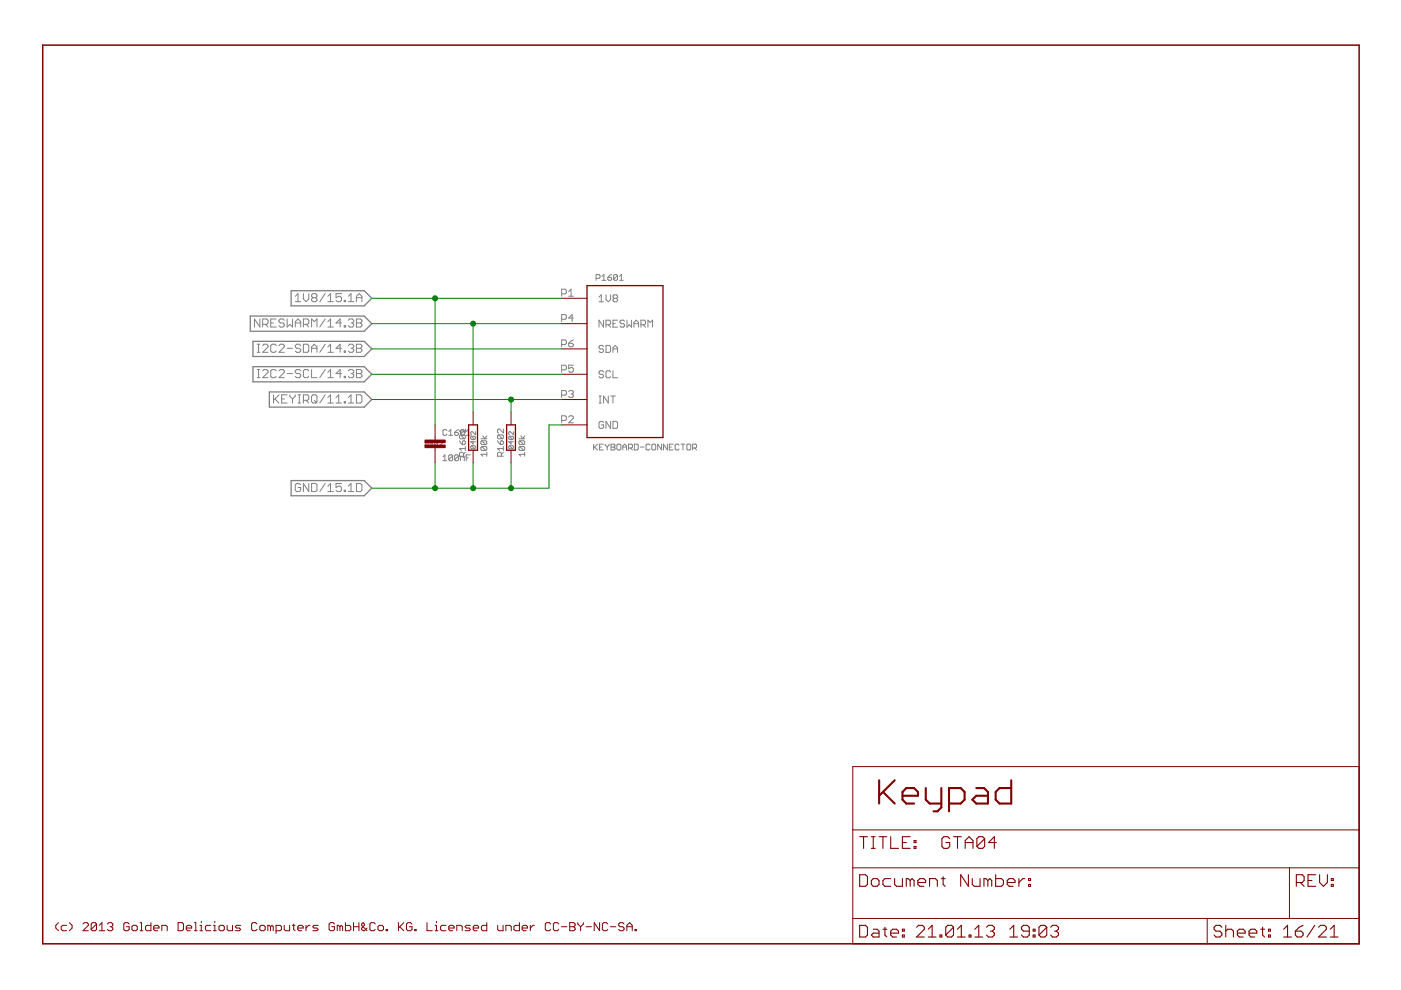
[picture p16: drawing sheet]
<svg xmlns="http://www.w3.org/2000/svg" width="297mm" height="210mm" viewBox="0 0 297 210" stroke-linecap="round" stroke-linejoin="round" font-family="sans-serif">
<g fill="#808080" stroke="#808080" stroke-width=".21">
<path d="M90.1 93.8v.6z"/>
<path d="M90.1 93.8l.2-.2z"/>
<path d="M90.3 93.6h.3z"/>
<path d="M90.6 93.6l.2 .2z"/>
<path d="M90.8 93.8v.6z"/>
<path d="M90.8 94.4l-.2 .2z"/>
<path d="M90.3 94.6h.3z"/>
<path d="M90.1 94.4l.2 .2z"/>
<path d="M90.8 93.8l-.7 .6z"/>
<path d="M91.6 93.6v1z"/>
<path d="M91.6 93.6l-.5 .5z"/>
<path d="M91.1 94.1h.7z"/>
<path d="M92.1 93.8v.6z"/>
<path d="M92.1 93.8l.2-.2z"/>
<path d="M92.3 93.6h.3z"/>
<path d="M92.6 93.6l.2 .2z"/>
<path d="M92.8 93.8v.6z"/>
<path d="M92.8 94.4l-.2 .2z"/>
<path d="M92.3 94.6h.3z"/>
<path d="M92.1 94.4l.2 .2z"/>
<path d="M92.1 94.4l.7-.6z"/>
<path d="M93.1 94.6h.7z"/>
<path d="M93.8 93.9l-.7 .7z"/>
<path d="M93.8 93.8v.1z"/>
<path d="M93.6 93.6l.2 .2z"/>
<path d="M93.3 93.6h.3z"/>
<path d="M93.1 93.8l.2-.2z"/>
<path d="M100 95.1h.6z"/>
<path d="M99.8 95l.2 .1z"/>
<path d="M99.8 94.6v.4z"/>
<path d="M99.8 94.6l.2-.1z"/>
<path d="M100 94.5h.6z"/>
<path d="M100.6 94.5l.2 .1z"/>
<path d="M100.8 94.6v.4z"/>
<path d="M100.6 95.1l.2-.1z"/>
<path d="M100 94.5l.6 .6z"/>
<path d="M99.8 93.7h1z"/>
<path d="M99.8 93.7l.5 .4z"/>
<path d="M100.3 93.5v.6z"/>
<path d="M100 93.2h.6z"/>
<path d="M99.8 93l.2 .2z"/>
<path d="M99.8 92.7v.3z"/>
<path d="M99.8 92.7l.2-.2z"/>
<path d="M100 92.5h.6z"/>
<path d="M100.6 92.5l.2 .2z"/>
<path d="M100.8 92.7v.3z"/>
<path d="M100.8 93l-.2 .2z"/>
<path d="M100 92.5l.6 .7z"/>
<path d="M100.8 91.5v.7z"/>
<path d="M100.1 91.5l.7 .7z"/>
<path d="M100 91.5h.1z"/>
<path d="M99.8 91.7l.2-.2z"/>
<path d="M99.8 91.7v.3z"/>
<path d="M99.8 92l.2 .2z"/>
<path d="M108 95.1h.7z"/>
<path d="M107.9 95l.1 .1z"/>
<path d="M107.9 94.6v.4z"/>
<path d="M108 94.5l-.1 .1z"/>
<path d="M108 94.5h.7z"/>
<path d="M108.7 94.5l.2 .1z"/>
<path d="M108.9 94.6v.4z"/>
<path d="M108.9 95l-.2 .1z"/>
<path d="M108 94.5l.7 .6z"/>
<path d="M107.9 93.7h1z"/>
<path d="M107.9 93.7l.5 .4z"/>
<path d="M108.4 93.5v.6z"/>
<path d="M108 93.2h.7z"/>
<path d="M107.9 93l.1 .2z"/>
<path d="M107.9 92.7v.3z"/>
<path d="M108 92.5l-.1 .2z"/>
<path d="M108 92.5h.7z"/>
<path d="M108.7 92.5l.2 .2z"/>
<path d="M108.9 92.7v.3z"/>
<path d="M108.9 93l-.2 .2z"/>
<path d="M108 92.5l.7 .7z"/>
<path d="M108.9 91.5v.7z"/>
<path d="M108.2 91.5l.7 .7z"/>
<path d="M108 91.5h.2z"/>
<path d="M108 91.5l-.1 .2z"/>
<path d="M107.9 91.7v.3z"/>
<path d="M107.9 92l.1 .2z"/>
<path d="M94.3 96.4l-.4 .5z"/>
<path d="M94.3 96.4v1.3z"/>
<path d="M93.9 97.7h.8z"/>
<path d="M95.1 96.6v.9z"/>
<path d="M95.1 96.6l.3-.2z"/>
<path d="M95.4 96.4h.4z"/>
<path d="M95.8 96.4l.2 .2z"/>
<path d="M96 96.6v.9z"/>
<path d="M96 97.5l-.2 .2z"/>
<path d="M95.4 97.7h.4z"/>
<path d="M95.1 97.5l.3 .2z"/>
<path d="M95.1 97.5l.9-.9z"/>
<path d="M96.4 96.6v.9z"/>
<path d="M96.6 96.4l-.2 .2z"/>
<path d="M96.6 96.4h.4z"/>
<path d="M97 96.4l.2 .2z"/>
<path d="M97.2 96.6v.9z"/>
<path d="M97.2 97.5l-.2 .2z"/>
<path d="M96.6 97.7h.4z"/>
<path d="M96.4 97.5l.2 .2z"/>
<path d="M96.4 97.5l.8-.9z"/>
<path d="M97.6 96.9v.8z"/>
<path d="M97.6 96.9h.6z"/>
<path d="M98.2 96.9l.2 .2z"/>
<path d="M98.4 97.1v.6z"/>
<path d="M98.8 96.4v1.3z"/>
<path d="M98.8 96.4h.9z"/>
<path d="M98.8 97.1h.5z"/>
<path d="M102 96.3l.4 .4z"/>
<path d="M102 96.3h1.2z"/>
<path d="M103.2 95.9v.8z"/>
<path d="M102.2 95.5h.8z"/>
<path d="M102 95.3l.2 .2z"/>
<path d="M102 94.9v.4z"/>
<path d="M102 94.9l.2-.2z"/>
<path d="M102.2 94.7h.8z"/>
<path d="M103 94.7l.2 .2z"/>
<path d="M103.2 94.9v.4z"/>
<path d="M103.2 95.3l-.2 .2z"/>
<path d="M102.2 94.7l.8 .8z"/>
<path d="M102.2 94.3h.8z"/>
<path d="M102 94.1l.2 .2z"/>
<path d="M102 93.6v.5z"/>
<path d="M102 93.6l.2-.1z"/>
<path d="M102.2 93.5h.8z"/>
<path d="M103 93.5l.2 .1z"/>
<path d="M103.2 93.6v.5z"/>
<path d="M103.2 94.1l-.2 .2z"/>
<path d="M102.2 93.5l.8 .8z"/>
<path d="M102 93h1.2z"/>
<path d="M103.2 92.4l-.4 .6z"/>
<path d="M102.4 92.4l.4 .6z"/>
<path d="M110 96.3l.4 .4z"/>
<path d="M110 96.3h1.3z"/>
<path d="M111.3 95.9v.8z"/>
<path d="M110.2 95.5h.8z"/>
<path d="M110 95.3l.2 .2z"/>
<path d="M110 94.9v.4z"/>
<path d="M110.2 94.7l-.2 .2z"/>
<path d="M110.2 94.7h.8z"/>
<path d="M111 94.7l.3 .2z"/>
<path d="M111.3 94.9v.4z"/>
<path d="M111.3 95.3l-.3 .2z"/>
<path d="M110.2 94.7l.8 .8z"/>
<path d="M110.2 94.3h.8z"/>
<path d="M110 94.1l.2 .2z"/>
<path d="M110 93.6v.5z"/>
<path d="M110 93.6l.2-.1z"/>
<path d="M110.2 93.5h.8z"/>
<path d="M111 93.5l.3 .1z"/>
<path d="M111.3 93.6v.5z"/>
<path d="M111.3 94.1l-.3 .2z"/>
<path d="M110.2 93.5l.8 .8z"/>
<path d="M110 93h1.3z"/>
<path d="M111.3 92.4l-.5 .6z"/>
<path d="M110.4 92.4l.4 .6z"/>
<path d="M127.7 89.3l.3 .3z"/>
<path d="M127.2 89.3h.5z"/>
<path d="M127.2 89.3l-.2 .3z"/>
<path d="M127 89.6v1z"/>
<path d="M127 90.6l.2 .2z"/>
<path d="M127.2 90.8h.5z"/>
<path d="M128 90.6l-.3 .2z"/>
<path d="M128 90.1v.5z"/>
<path d="M127.5 90.1h.5z"/>
<path d="M128.5 89.3v1.5z"/>
<path d="M128.5 89.3l1 1.5z"/>
<path d="M129.5 89.3v1.5z"/>
<path d="M130 89.3v1.5z"/>
<path d="M130 90.8h.7z"/>
<path d="M130.9 90.6l-.2 .2z"/>
<path d="M130.9 89.6v1z"/>
<path d="M130.7 89.3l.2 .3z"/>
<path d="M130 89.3h.7z"/>
<path d="M119.1 88.2v1.4z"/>
<path d="M119.1 88.2h.7z"/>
<path d="M119.8 88.2l.3 .2z"/>
<path d="M120.1 88.4v.5z"/>
<path d="M120.1 88.9l-.3 .3z"/>
<path d="M119.1 89.2h.7z"/>
<path d="M120.6 89.6h1z"/>
<path d="M120.6 89.6l1-.9z"/>
<path d="M121.6 88.4v.3z"/>
<path d="M121.3 88.2l.3 .2z"/>
<path d="M120.8 88.2h.5z"/>
<path d="M120.8 88.2l-.2 .2z"/>
<path d="M127 67.9v1.5z"/>
<path d="M127 67.9l1 1.5z"/>
<path d="M128 67.9v1.5z"/>
<path d="M128.5 67.9v1.5z"/>
<path d="M128.5 67.9h.7z"/>
<path d="M129.2 67.9l.3 .2z"/>
<path d="M129.5 68.1v.5z"/>
<path d="M129.5 68.6l-.3 .3z"/>
<path d="M128.5 68.9h.7z"/>
<path d="M129 68.9l.5 .5z"/>
<path d="M130 67.9h.9z"/>
<path d="M130 67.9v1.5z"/>
<path d="M130 69.4h.9z"/>
<path d="M130 68.6h.5z"/>
<path d="M132.2 67.9l.2 .2z"/>
<path d="M131.7 67.9h.5z"/>
<path d="M131.7 67.9l-.3 .2z"/>
<path d="M131.4 68.1v.3z"/>
<path d="M131.4 68.4l.3 .2z"/>
<path d="M131.7 68.6h.5z"/>
<path d="M132.2 68.6l.2 .3z"/>
<path d="M132.4 68.9v.2z"/>
<path d="M132.4 69.1l-.2 .3z"/>
<path d="M131.7 69.4h.5z"/>
<path d="M131.4 69.1l.3 .3z"/>
<path d="M132.9 67.9v1.5z"/>
<path d="M133.4 68.9l-.5 .5z"/>
<path d="M133.4 68.9l.5 .5z"/>
<path d="M133.9 67.9v1.5z"/>
<path d="M134.4 68.4v1z"/>
<path d="M134.4 68.4l.5-.5z"/>
<path d="M134.9 67.9l.5 .5z"/>
<path d="M135.4 68.4v1z"/>
<path d="M134.4 68.6h1z"/>
<path d="M135.9 67.9v1.5z"/>
<path d="M135.9 67.9h.7z"/>
<path d="M136.6 67.9l.3 .2z"/>
<path d="M136.9 68.1v.5z"/>
<path d="M136.9 68.6l-.3 .3z"/>
<path d="M135.9 68.9h.7z"/>
<path d="M136.4 68.9l.5 .5z"/>
<path d="M137.4 67.9v1.5z"/>
<path d="M137.4 67.9l.5 .5z"/>
<path d="M137.9 68.4l.4-.5z"/>
<path d="M138.3 67.9v1.5z"/>
<path d="M119.1 66.7v1.5z"/>
<path d="M119.1 66.7h.7z"/>
<path d="M119.8 66.7l.3 .3z"/>
<path d="M120.1 67v.4z"/>
<path d="M120.1 67.4l-.3 .3z"/>
<path d="M119.1 67.7h.7z"/>
<path d="M121.3 66.7v1.5z"/>
<path d="M121.3 66.7l-.7 .7z"/>
<path d="M120.6 67.4h1z"/>
<path d="M127.7 78.6l.3 .3z"/>
<path d="M127.2 78.6h.5z"/>
<path d="M127.2 78.6l-.2 .3z"/>
<path d="M127 78.9v.2z"/>
<path d="M127 79.1l.2 .3z"/>
<path d="M127.2 79.4h.5z"/>
<path d="M127.7 79.4l.3 .2z"/>
<path d="M128 79.6v.2z"/>
<path d="M128 79.8l-.3 .3z"/>
<path d="M127.2 80.1h.5z"/>
<path d="M127 79.8l.2 .3z"/>
<path d="M129.2 78.6l.3 .3z"/>
<path d="M128.7 78.6h.5z"/>
<path d="M128.7 78.6l-.2 .3z"/>
<path d="M128.5 78.9v.9z"/>
<path d="M128.5 79.8l.2 .3z"/>
<path d="M128.7 80.1h.5z"/>
<path d="M129.5 79.8l-.3 .3z"/>
<path d="M130 78.6v1.5z"/>
<path d="M130 80.1h.9z"/>
<path d="M119.1 77.4v1.5z"/>
<path d="M119.1 77.4h.7z"/>
<path d="M119.8 77.4l.3 .3z"/>
<path d="M120.1 77.7v.5z"/>
<path d="M120.1 78.2l-.3 .2z"/>
<path d="M119.1 78.4h.7z"/>
<path d="M120.6 77.4h1z"/>
<path d="M120.6 77.4v.8z"/>
<path d="M120.6 78.2l.5-.3z"/>
<path d="M121.1 77.9h.2z"/>
<path d="M121.3 77.9l.3 .3z"/>
<path d="M121.6 78.2v.5z"/>
<path d="M121.6 78.7l-.3 .2z"/>
<path d="M120.8 78.9h.5z"/>
<path d="M120.6 78.7l.2 .2z"/>
<path d="M127.7 73.2l.3 .3z"/>
<path d="M127.2 73.2h.5z"/>
<path d="M127.2 73.2l-.2 .3z"/>
<path d="M127 73.5v.2z"/>
<path d="M127 73.7l.2 .3z"/>
<path d="M127.2 74h.5z"/>
<path d="M127.7 74l.3 .2z"/>
<path d="M128 74.2v.3z"/>
<path d="M128 74.5l-.3 .2z"/>
<path d="M127.2 74.7h.5z"/>
<path d="M127 74.5l.2 .2z"/>
<path d="M128.5 73.2v1.5z"/>
<path d="M128.5 74.7h.7z"/>
<path d="M129.5 74.5l-.3 .2z"/>
<path d="M129.5 73.5v1z"/>
<path d="M129.2 73.2l.3 .3z"/>
<path d="M128.5 73.2h.7z"/>
<path d="M130 73.7v1z"/>
<path d="M130.5 73.2l-.5 .5z"/>
<path d="M130.5 73.2l.4 .5z"/>
<path d="M130.9 73.7v1z"/>
<path d="M130 74h.9z"/>
<path d="M119.1 72.1v1.4z"/>
<path d="M119.1 72.1h.7z"/>
<path d="M119.8 72.1l.3 .2z"/>
<path d="M120.1 72.3v.5z"/>
<path d="M120.1 72.8l-.3 .2z"/>
<path d="M119.1 73h.7z"/>
<path d="M121.1 72.3l.5-.2z"/>
<path d="M120.6 72.8l.5-.5z"/>
<path d="M120.6 72.8v.5z"/>
<path d="M120.6 73.3l.2 .2z"/>
<path d="M120.8 73.5h.5z"/>
<path d="M121.3 73.5l.3-.2z"/>
<path d="M121.6 73v.3z"/>
<path d="M121.3 72.8l.3 .2z"/>
<path d="M120.6 72.8h.7z"/>
<path d="M127 85.4h.5z"/>
<path d="M127.2 84v1.4z"/>
<path d="M127 84h.5z"/>
<path d="M128 84v1.4z"/>
<path d="M128 84l1 1.4z"/>
<path d="M129 84v1.4z"/>
<path d="M130 84v1.4z"/>
<path d="M129.5 84h1z"/>
<path d="M119.1 82.8v1.5z"/>
<path d="M119.1 82.8h.7z"/>
<path d="M119.8 82.8l.3 .2z"/>
<path d="M120.1 83v.5z"/>
<path d="M119.8 83.8l.3-.3z"/>
<path d="M119.1 83.8h.7z"/>
<path d="M120.6 83l.2-.2z"/>
<path d="M120.8 82.8h.5z"/>
<path d="M121.3 82.8l.3 .2z"/>
<path d="M121.6 83v.3z"/>
<path d="M121.6 83.3l-.3 .2z"/>
<path d="M121.1 83.5h.2z"/>
<path d="M121.3 83.5l.3 .3z"/>
<path d="M121.6 83.8v.2z"/>
<path d="M121.3 84.3l.3-.3z"/>
<path d="M120.8 84.3h.5z"/>
<path d="M120.6 84l.2 .3z"/>
<path d="M126.4 58.2v1.2z"/>
<path d="M126.4 58.2h.6z"/>
<path d="M127 58.2l.2 .2z"/>
<path d="M127.2 58.4v.4z"/>
<path d="M127.2 58.8l-.2 .2z"/>
<path d="M126.4 59h.6z"/>
<path d="M127.6 58.6l.4-.4z"/>
<path d="M128 58.2v1.2z"/>
<path d="M127.6 59.4h.8z"/>
<path d="M129.3 58.4l.4-.2z"/>
<path d="M129.3 58.4l-.4 .4z"/>
<path d="M128.9 58.8v.4z"/>
<path d="M128.9 59.2l.2 .2z"/>
<path d="M129.1 59.4h.4z"/>
<path d="M129.5 59.4l.2-.2z"/>
<path d="M129.7 59v.2z"/>
<path d="M129.5 58.8l.2 .2z"/>
<path d="M128.9 58.8h.6z"/>
<path d="M130.1 58.4v.8z"/>
<path d="M130.1 58.4l.2-.2z"/>
<path d="M130.3 58.2h.4z"/>
<path d="M130.7 58.2l.2 .2z"/>
<path d="M130.9 58.4v.8z"/>
<path d="M130.9 59.2l-.2 .2z"/>
<path d="M130.3 59.4h.4z"/>
<path d="M130.1 59.2l.2 .2z"/>
<path d="M130.1 59.2l.8-.8z"/>
<path d="M131.3 58.6l.4-.4z"/>
<path d="M131.7 58.2v1.2z"/>
<path d="M131.3 59.4h.8z"/>
<path d="M125.9 94.2v1.2z"/>
<path d="M125.9 95l.8-.8z"/>
<path d="M126 94.8l.7 .6z"/>
<path d="M127.1 94.2h.8z"/>
<path d="M127.1 94.2v1.2z"/>
<path d="M127.1 95.4h.8z"/>
<path d="M127.1 94.8h.4z"/>
<path d="M128.3 94.2v.2z"/>
<path d="M128.3 94.4l.4 .4z"/>
<path d="M129.1 94.4l-.4 .4z"/>
<path d="M129.1 94.2v.2z"/>
<path d="M128.7 94.8v.6z"/>
<path d="M129.6 94.2v1.2z"/>
<path d="M129.6 94.2h.6z"/>
<path d="M130.2 94.2l.2 .2z"/>
<path d="M130.4 94.4v.2z"/>
<path d="M130.4 94.6l-.2 .2z"/>
<path d="M130.2 94.8l.2 .2z"/>
<path d="M130.4 95v.2z"/>
<path d="M130.4 95.2l-.2 .2z"/>
<path d="M129.6 95.4h.6z"/>
<path d="M129.6 94.8h.6z"/>
<path d="M131 94.2h.4z"/>
<path d="M130.8 94.4l.2-.2z"/>
<path d="M130.8 94.4v.8z"/>
<path d="M130.8 95.2l.2 .2z"/>
<path d="M131 95.4h.4z"/>
<path d="M131.6 95.2l-.2 .2z"/>
<path d="M131.6 94.4v.8z"/>
<path d="M131.4 94.2l.2 .2z"/>
<path d="M132 94.6v.8z"/>
<path d="M132.4 94.2l-.4 .4z"/>
<path d="M132.4 94.2l.4 .4z"/>
<path d="M132.8 94.6v.8z"/>
<path d="M132 94.8h.8z"/>
<path d="M133.3 94.2v1.2z"/>
<path d="M133.3 94.2h.6z"/>
<path d="M133.9 94.2l.2 .2z"/>
<path d="M134.1 94.4v.4z"/>
<path d="M134.1 94.8l-.2 .2z"/>
<path d="M133.3 95h.6z"/>
<path d="M133.7 95l.4 .4z"/>
<path d="M134.5 94.2v1.2z"/>
<path d="M134.5 95.4h.6z"/>
<path d="M135.1 95.4l.2-.2z"/>
<path d="M135.3 94.4v.8z"/>
<path d="M135.1 94.2l.2 .2z"/>
<path d="M134.5 94.2h.6z"/>
<path d="M135.7 94.8h.9z"/>
<path d="M137.6 94.2l.2 .2z"/>
<path d="M137.2 94.2h.4z"/>
<path d="M137 94.4l.2-.2z"/>
<path d="M137 94.4v.8z"/>
<path d="M137 95.2l.2 .2z"/>
<path d="M137.2 95.4h.4z"/>
<path d="M137.6 95.4l.2-.2z"/>
<path d="M138.4 94.2h.4z"/>
<path d="M138.2 94.4l.2-.2z"/>
<path d="M138.2 94.4v.8z"/>
<path d="M138.2 95.2l.2 .2z"/>
<path d="M138.4 95.4h.4z"/>
<path d="M139 95.2l-.2 .2z"/>
<path d="M139 94.4v.8z"/>
<path d="M138.8 94.2l.2 .2z"/>
<path d="M139.4 94.2v1.2z"/>
<path d="M139.4 94.2l.9 1.2z"/>
<path d="M140.3 94.2v1.2z"/>
<path d="M140.7 94.2v1.2z"/>
<path d="M140.7 94.2l.8 1.2z"/>
<path d="M141.5 94.2v1.2z"/>
<path d="M141.9 94.2h.8z"/>
<path d="M141.9 94.2v1.2z"/>
<path d="M141.9 95.4h.8z"/>
<path d="M141.9 94.8h.4z"/>
<path d="M143.8 94.2l.2 .2z"/>
<path d="M143.4 94.2h.4z"/>
<path d="M143.2 94.4l.2-.2z"/>
<path d="M143.2 94.4v.8z"/>
<path d="M143.2 95.2l.2 .2z"/>
<path d="M143.4 95.4h.4z"/>
<path d="M143.8 95.4l.2-.2z"/>
<path d="M144.8 94.2v1.2z"/>
<path d="M144.4 94.2h.8z"/>
<path d="M145.8 94.2h.4z"/>
<path d="M145.8 94.2l-.2 .2z"/>
<path d="M145.6 94.4v.8z"/>
<path d="M145.6 95.2l.2 .2z"/>
<path d="M145.8 95.4h.4z"/>
<path d="M146.2 95.4l.3-.2z"/>
<path d="M146.5 94.4v.8z"/>
<path d="M146.2 94.2l.3 .2z"/>
<path d="M146.9 94.2v1.2z"/>
<path d="M146.9 94.2h.6z"/>
<path d="M147.5 94.2l.2 .2z"/>
<path d="M147.7 94.4v.4z"/>
<path d="M147.7 94.8l-.2 .2z"/>
<path d="M146.9 95h.6z"/>
<path d="M147.3 95l.4 .4z"/>
<path d="M127 63l.5-.5z"/>
<path d="M127.5 62.5v1.5z"/>
<path d="M127 64h1z"/>
<path d="M128.5 62.5v1z"/>
<path d="M128.5 63.5l.5 .5z"/>
<path d="M129 64l.5-.5z"/>
<path d="M129.5 62.5v1z"/>
<path d="M130.2 62.5l-.2 .3z"/>
<path d="M130.2 62.5h.5z"/>
<path d="M130.7 62.5l.2 .3z"/>
<path d="M130.9 62.8v.2z"/>
<path d="M130.9 63l-.2 .2z"/>
<path d="M130.7 63.2l.2 .3z"/>
<path d="M130.9 63.5v.2z"/>
<path d="M130.9 63.7l-.2 .3z"/>
<path d="M130.2 64h.5z"/>
<path d="M130 63.7l.2 .3z"/>
<path d="M130 63.5v.2z"/>
<path d="M130.2 63.2l-.2 .3z"/>
<path d="M130 63l.2 .2z"/>
<path d="M130 62.8v.2z"/>
<path d="M130.2 63.2h.5z"/>
<path d="M119.1 61.3v1.5z"/>
<path d="M119.1 61.3h.7z"/>
<path d="M119.8 61.3l.3 .3z"/>
<path d="M120.1 61.6v.5z"/>
<path d="M120.1 62.1l-.3 .2z"/>
<path d="M119.1 62.3h.7z"/>
<path d="M120.6 61.8l.5-.5z"/>
<path d="M121.1 61.3v1.5z"/>
<path d="M120.6 62.8h1z"/>
<path d="M94.5 91.1l.2 .2z"/>
<path d="M94.1 91.1h.4z"/>
<path d="M94.1 91.1l-.2 .2z"/>
<path d="M93.9 91.3v.8z"/>
<path d="M93.9 92.1l.2 .2z"/>
<path d="M94.1 92.3h.4z"/>
<path d="M94.7 92.1l-.2 .2z"/>
<path d="M95.1 91.5l.5-.4z"/>
<path d="M95.6 91.1v1.2z"/>
<path d="M95.1 92.3h.9z"/>
<path d="M96.8 91.3l.4-.2z"/>
<path d="M96.8 91.3l-.4 .4z"/>
<path d="M96.4 91.7v.4z"/>
<path d="M96.4 92.1l.2 .2z"/>
<path d="M96.6 92.3h.4z"/>
<path d="M97 92.3l.2-.2z"/>
<path d="M97.2 91.9v.2z"/>
<path d="M97 91.7l.2 .2z"/>
<path d="M96.4 91.7h.6z"/>
<path d="M97.6 91.3v.8z"/>
<path d="M97.6 91.3l.2-.2z"/>
<path d="M97.8 91.1h.4z"/>
<path d="M98.2 91.1l.2 .2z"/>
<path d="M98.4 91.3v.8z"/>
<path d="M98.4 92.1l-.2 .2z"/>
<path d="M97.8 92.3h.4z"/>
<path d="M97.6 92.1l.2 .2z"/>
<path d="M97.6 92.1l.8-.8z"/>
<path d="M98.8 91.5l.5-.4z"/>
<path d="M99.3 91.1v1.2z"/>
<path d="M98.8 92.3h.9z"/>
<path d="M97.4 96.7h1.3z"/>
<path d="M97.4 96.1v.6z"/>
<path d="M97.4 96.1l.2-.2z"/>
<path d="M97.6 95.9h.4z"/>
<path d="M98 95.9l.3 .2z"/>
<path d="M98.3 96.1v.6z"/>
<path d="M98.7 95.9l-.4 .4z"/>
<path d="M97.4 95.1l.4 .4z"/>
<path d="M97.4 95.1h1.3z"/>
<path d="M98.7 94.7v.8z"/>
<path d="M97.4 93.5l.2 .4z"/>
<path d="M97.6 93.9l.4 .4z"/>
<path d="M98 94.3h.5z"/>
<path d="M98.7 94.1l-.2 .2z"/>
<path d="M98.7 93.6v.5z"/>
<path d="M98.5 93.5l.2 .1z"/>
<path d="M98.3 93.5h.2z"/>
<path d="M98 93.6l.3-.1z"/>
<path d="M98 93.6v.7z"/>
<path d="M97.6 93h.9z"/>
<path d="M97.4 92.8l.2 .2z"/>
<path d="M97.4 92.4v.4z"/>
<path d="M97.4 92.4l.2-.2z"/>
<path d="M97.6 92.2h.9z"/>
<path d="M98.5 92.2l.2 .2z"/>
<path d="M98.7 92.4v.4z"/>
<path d="M98.7 92.8l-.2 .2z"/>
<path d="M97.6 92.2l.9 .8z"/>
<path d="M97.4 91.4l.4 .4z"/>
<path d="M97.4 91.4h1.3z"/>
<path d="M98.7 91v.8z"/>
<path d="M105.5 96.7h1.2z"/>
<path d="M105.5 96.1v.6z"/>
<path d="M105.5 96.1l.2-.2z"/>
<path d="M105.7 95.9h.4z"/>
<path d="M106.1 95.9l.2 .2z"/>
<path d="M106.3 96.1v.6z"/>
<path d="M106.3 96.3l.4-.4z"/>
<path d="M105.5 95.1l.4 .4z"/>
<path d="M105.5 95.1h1.2z"/>
<path d="M106.7 94.7v.8z"/>
<path d="M105.5 93.5l.2 .4z"/>
<path d="M105.7 93.9l.4 .4z"/>
<path d="M106.1 94.3h.4z"/>
<path d="M106.5 94.3l.2-.2z"/>
<path d="M106.7 93.6v.5z"/>
<path d="M106.5 93.5l.2 .1z"/>
<path d="M106.3 93.5h.2z"/>
<path d="M106.3 93.5l-.2 .1z"/>
<path d="M106.1 93.6v.7z"/>
<path d="M105.7 93h.8z"/>
<path d="M105.5 92.8l.2 .2z"/>
<path d="M105.5 92.4v.4z"/>
<path d="M105.5 92.4l.2-.2z"/>
<path d="M105.7 92.2h.8z"/>
<path d="M106.5 92.2l.2 .2z"/>
<path d="M106.7 92.4v.4z"/>
<path d="M106.5 93l.2-.2z"/>
<path d="M105.7 92.2l.8 .8z"/>
<path d="M106.7 91v.8z"/>
<path d="M105.9 91l.8 .8z"/>
<path d="M105.7 91h.2z"/>
<path d="M105.7 91l-.2 .2z"/>
<path d="M105.5 91.2v.4z"/>
<path d="M105.5 91.6l.2 .2z"/>
<path d="M63.5 102.5l.3 .3z"/>
<path d="M62.9 102.5h.6z"/>
<path d="M62.9 102.5l-.3 .3z"/>
<path d="M62.6 102.8v1.1z"/>
<path d="M62.6 103.9l.3 .3z"/>
<path d="M62.9 104.2h.6z"/>
<path d="M63.5 104.2l.3-.3z"/>
<path d="M63.8 103.4v.5z"/>
<path d="M63.2 103.4h.6z"/>
<path d="M64.3 102.5v1.7z"/>
<path d="M64.3 102.5l1.2 1.7z"/>
<path d="M65.5 102.5v1.7z"/>
<path d="M66.1 102.5v1.7z"/>
<path d="M66.1 104.2h.8z"/>
<path d="M66.9 104.2l.3-.3z"/>
<path d="M67.2 102.8v1.1z"/>
<path d="M66.9 102.5l.3 .3z"/>
<path d="M66.1 102.5h.8z"/>
<path d="M68.9 102.5l-1.1 1.7z"/>
<path d="M69.5 103.1l.6-.6z"/>
<path d="M70.1 102.5v1.7z"/>
<path d="M69.5 104.2h1.2z"/>
<path d="M71.2 102.5h1.2z"/>
<path d="M71.2 102.5v.9z"/>
<path d="M71.2 103.4l.6-.3z"/>
<path d="M71.8 103.1h.3z"/>
<path d="M72.1 103.1l.3 .3z"/>
<path d="M72.4 103.4v.5z"/>
<path d="M72.4 103.9l-.3 .3z"/>
<path d="M71.5 104.2h.6z"/>
<path d="M71.2 103.9l.3 .3z"/>
<path d="M73 103.9v.3z"/>
<path d="M73 103.9h.3z"/>
<path d="M73.3 103.9v.3z"/>
<path d="M73 104.2h.3z"/>
<path d="M73.9 103.1l.5-.6z"/>
<path d="M74.4 102.5v1.7z"/>
<path d="M73.9 104.2h1.1z"/>
<path d="M75.6 102.5v1.7z"/>
<path d="M75.6 104.2h.8z"/>
<path d="M76.4 104.2l.3-.3z"/>
<path d="M76.7 102.8v1.1z"/>
<path d="M76.4 102.5l.3 .3z"/>
<path d="M75.6 102.5h.8z"/>
<path d="M54 67.6v1.7z"/>
<path d="M54 67.6l1.1 1.7z"/>
<path d="M55.1 67.6v1.7z"/>
<path d="M55.7 67.6v1.7z"/>
<path d="M55.7 67.6h.8z"/>
<path d="M56.5 67.6l.3 .3z"/>
<path d="M56.8 67.9v.6z"/>
<path d="M56.8 68.5l-.3 .3z"/>
<path d="M55.7 68.8h.8z"/>
<path d="M56.3 68.8l.5 .5z"/>
<path d="M57.4 67.6h1.2z"/>
<path d="M57.4 67.6v1.7z"/>
<path d="M57.4 69.3h1.2z"/>
<path d="M57.4 68.5h.6z"/>
<path d="M60 67.6l.3 .3z"/>
<path d="M59.4 67.6h.6z"/>
<path d="M59.1 67.9l.3-.3z"/>
<path d="M59.1 67.9v.3z"/>
<path d="M59.1 68.2l.3 .3z"/>
<path d="M59.4 68.5h.6z"/>
<path d="M60 68.5l.3 .3z"/>
<path d="M60.3 68.8v.2z"/>
<path d="M60.3 69l-.3 .3z"/>
<path d="M59.4 69.3h.6z"/>
<path d="M59.1 69l.3 .3z"/>
<path d="M60.9 67.6v1.7z"/>
<path d="M60.9 69.3l.5-.5z"/>
<path d="M61.4 68.8l.6 .5z"/>
<path d="M62 67.6v1.7z"/>
<path d="M62.6 68.2v1.1z"/>
<path d="M62.6 68.2l.6-.6z"/>
<path d="M63.2 67.6l.6 .6z"/>
<path d="M63.8 68.2v1.1z"/>
<path d="M62.6 68.5h1.2z"/>
<path d="M64.3 67.6v1.7z"/>
<path d="M64.3 67.6h.9z"/>
<path d="M65.2 67.6l.3 .3z"/>
<path d="M65.5 67.9v.6z"/>
<path d="M65.5 68.5l-.3 .3z"/>
<path d="M64.3 68.8h.9z"/>
<path d="M64.9 68.8l.6 .5z"/>
<path d="M66.1 67.6v1.7z"/>
<path d="M66.1 67.6l.5 .6z"/>
<path d="M66.6 68.2l.6-.6z"/>
<path d="M67.2 67.6v1.7z"/>
<path d="M68.9 67.6l-1.1 1.7z"/>
<path d="M69.5 68.2l.6-.6z"/>
<path d="M70.1 67.6v1.7z"/>
<path d="M69.5 69.3h1.2z"/>
<path d="M72.1 67.6v1.7z"/>
<path d="M71.2 68.5l.9-.9z"/>
<path d="M71.2 68.5h1.2z"/>
<path d="M73 69v.3z"/>
<path d="M73 69h.3z"/>
<path d="M73.3 69v.3z"/>
<path d="M73 69.3h.3z"/>
<path d="M73.9 67.9l.2-.3z"/>
<path d="M74.1 67.6h.6z"/>
<path d="M74.7 67.6l.3 .3z"/>
<path d="M75 67.9v.3z"/>
<path d="M74.7 68.5l.3-.3z"/>
<path d="M74.4 68.5h.3z"/>
<path d="M74.7 68.5l.3 .3z"/>
<path d="M75 68.8v.2z"/>
<path d="M74.7 69.3l.3-.3z"/>
<path d="M74.1 69.3h.6z"/>
<path d="M73.9 69l.2 .3z"/>
<path d="M75.6 67.6v1.7z"/>
<path d="M75.6 67.6h.8z"/>
<path d="M76.4 67.6l.3 .3z"/>
<path d="M76.7 67.9v.3z"/>
<path d="M76.4 68.5l.3-.3z"/>
<path d="M76.4 68.5l.3 .3z"/>
<path d="M76.7 68.8v.2z"/>
<path d="M76.7 69l-.3 .3z"/>
<path d="M75.6 69.3h.8z"/>
<path d="M75.6 68.5h.8z"/>
<path d="M62.6 62.8l.6-.5z"/>
<path d="M63.2 62.3v1.7z"/>
<path d="M62.6 64h1.2z"/>
<path d="M64.3 62.3v1.1z"/>
<path d="M64.3 63.4l.6 .6z"/>
<path d="M64.9 64l.6-.6z"/>
<path d="M65.5 62.3v1.1z"/>
<path d="M66.1 62.5l.3-.2z"/>
<path d="M66.4 62.3h.5z"/>
<path d="M66.9 62.3l.3 .2z"/>
<path d="M67.2 62.5v.3z"/>
<path d="M67.2 62.8l-.3 .3z"/>
<path d="M66.9 63.1l.3 .3z"/>
<path d="M67.2 63.4v.3z"/>
<path d="M67.2 63.7l-.3 .3z"/>
<path d="M66.4 64h.5z"/>
<path d="M66.1 63.7l.3 .3z"/>
<path d="M66.1 63.4v.3z"/>
<path d="M66.1 63.4l.3-.3z"/>
<path d="M66.1 62.8l.3 .3z"/>
<path d="M66.1 62.5v.3z"/>
<path d="M66.4 63.1h.5z"/>
<path d="M68.9 62.3l-1.1 1.7z"/>
<path d="M69.5 62.8l.6-.5z"/>
<path d="M70.1 62.3v1.7z"/>
<path d="M69.5 64h1.2z"/>
<path d="M71.2 62.3h1.2z"/>
<path d="M71.2 62.3v.8z"/>
<path d="M71.2 63.1l.6-.3z"/>
<path d="M71.8 62.8h.3z"/>
<path d="M72.1 62.8l.3 .3z"/>
<path d="M72.4 63.1v.6z"/>
<path d="M72.4 63.7l-.3 .3z"/>
<path d="M71.5 64h.6z"/>
<path d="M71.2 63.7l.3 .3z"/>
<path d="M73 63.7v.3z"/>
<path d="M73 63.7h.3z"/>
<path d="M73.3 63.7v.3z"/>
<path d="M73 64h.3z"/>
<path d="M74.4 62.3l-.5 .5z"/>
<path d="M74.4 62.3v1.7z"/>
<path d="M73.9 64h1.1z"/>
<path d="M75.6 62.8v1.2z"/>
<path d="M75.6 62.8l.6-.5z"/>
<path d="M76.2 62.3l.5 .5z"/>
<path d="M76.7 62.8v1.2z"/>
<path d="M75.6 63.1h1.1z"/>
<path d="M54.5 74.7h.6z"/>
<path d="M54.8 73v1.7z"/>
<path d="M54.5 73h.6z"/>
<path d="M55.7 74.7h1.1z"/>
<path d="M55.7 74.7l1.1-1.1z"/>
<path d="M56.8 73.3v.3z"/>
<path d="M56.5 73l.3 .3z"/>
<path d="M56 73h.5z"/>
<path d="M56 73l-.3 .3z"/>
<path d="M58.3 73l.3 .3z"/>
<path d="M57.7 73h.6z"/>
<path d="M57.7 73l-.3 .3z"/>
<path d="M57.4 73.3v1.1z"/>
<path d="M57.4 74.4l.3 .3z"/>
<path d="M57.7 74.7h.6z"/>
<path d="M58.3 74.7l.3-.3z"/>
<path d="M59.1 74.7h1.2z"/>
<path d="M59.1 74.7l1.2-1.1z"/>
<path d="M60.3 73.3v.3z"/>
<path d="M60 73l.3 .3z"/>
<path d="M59.4 73h.6z"/>
<path d="M59.4 73l-.3 .3z"/>
<path d="M60.9 73.9h1.1z"/>
<path d="M63.5 73l.3 .3z"/>
<path d="M62.9 73h.6z"/>
<path d="M62.9 73l-.3 .3z"/>
<path d="M62.6 73.3v.3z"/>
<path d="M62.6 73.6l.3 .3z"/>
<path d="M62.9 73.9h.6z"/>
<path d="M63.5 73.9l.3 .2z"/>
<path d="M63.8 74.1v.3z"/>
<path d="M63.5 74.7l.3-.3z"/>
<path d="M62.9 74.7h.6z"/>
<path d="M62.6 74.4l.3 .3z"/>
<path d="M64.3 73v1.7z"/>
<path d="M64.3 74.7h.9z"/>
<path d="M65.2 74.7l.3-.3z"/>
<path d="M65.5 73.3v1.1z"/>
<path d="M65.2 73l.3 .3z"/>
<path d="M64.3 73h.9z"/>
<path d="M66.1 73.6v1.1z"/>
<path d="M66.1 73.6l.5-.6z"/>
<path d="M66.6 73l.6 .6z"/>
<path d="M67.2 73.6v1.1z"/>
<path d="M66.1 73.9h1.1z"/>
<path d="M68.9 73l-1.1 1.7z"/>
<path d="M69.5 73.6l.6-.6z"/>
<path d="M70.1 73v1.7z"/>
<path d="M69.5 74.7h1.2z"/>
<path d="M72.1 73v1.7z"/>
<path d="M72.1 73l-.9 .9z"/>
<path d="M71.2 73.9h1.2z"/>
<path d="M73 74.4v.3z"/>
<path d="M73 74.4h.3z"/>
<path d="M73.3 74.4v.3z"/>
<path d="M73 74.7h.3z"/>
<path d="M74.1 73l-.2 .3z"/>
<path d="M74.1 73h.6z"/>
<path d="M74.7 73l.3 .3z"/>
<path d="M75 73.3v.3z"/>
<path d="M75 73.6l-.3 .3z"/>
<path d="M74.4 73.9h.3z"/>
<path d="M74.7 73.9l.3 .2z"/>
<path d="M75 74.1v.3z"/>
<path d="M74.7 74.7l.3-.3z"/>
<path d="M74.1 74.7h.6z"/>
<path d="M73.9 74.4l.2 .3z"/>
<path d="M75.6 73v1.7z"/>
<path d="M75.6 73h.8z"/>
<path d="M76.4 73l.3 .3z"/>
<path d="M76.7 73.3v.3z"/>
<path d="M76.7 73.6l-.3 .3z"/>
<path d="M76.4 73.9l.3 .2z"/>
<path d="M76.7 74.1v.3z"/>
<path d="M76.4 74.7l.3-.3z"/>
<path d="M75.6 74.7h.8z"/>
<path d="M75.6 73.9h.8z"/>
<path d="M54.5 80.1h.6z"/>
<path d="M54.8 78.4v1.7z"/>
<path d="M54.5 78.4h.6z"/>
<path d="M55.7 80.1h1.1z"/>
<path d="M55.7 80.1l1.1-1.2z"/>
<path d="M56.8 78.6v.3z"/>
<path d="M56.5 78.4l.3 .2z"/>
<path d="M56 78.4h.5z"/>
<path d="M56 78.4l-.3 .2z"/>
<path d="M58.3 78.4l.3 .2z"/>
<path d="M57.7 78.4h.6z"/>
<path d="M57.4 78.6l.3-.2z"/>
<path d="M57.4 78.6v1.2z"/>
<path d="M57.4 79.8l.3 .3z"/>
<path d="M57.7 80.1h.6z"/>
<path d="M58.3 80.1l.3-.3z"/>
<path d="M59.1 80.1h1.2z"/>
<path d="M59.1 80.1l1.2-1.2z"/>
<path d="M60.3 78.6v.3z"/>
<path d="M60 78.4l.3 .2z"/>
<path d="M59.4 78.4h.6z"/>
<path d="M59.1 78.6l.3-.2z"/>
<path d="M60.9 79.2h1.1z"/>
<path d="M63.5 78.4l.3 .2z"/>
<path d="M62.9 78.4h.6z"/>
<path d="M62.6 78.6l.3-.2z"/>
<path d="M62.6 78.6v.3z"/>
<path d="M62.6 78.9l.3 .3z"/>
<path d="M62.9 79.2h.6z"/>
<path d="M63.5 79.2l.3 .3z"/>
<path d="M63.8 79.5v.3z"/>
<path d="M63.5 80.1l.3-.3z"/>
<path d="M62.9 80.1h.6z"/>
<path d="M62.6 79.8l.3 .3z"/>
<path d="M65.2 78.4l.3 .2z"/>
<path d="M64.6 78.4h.6z"/>
<path d="M64.3 78.6l.3-.2z"/>
<path d="M64.3 78.6v1.2z"/>
<path d="M64.3 79.8l.3 .3z"/>
<path d="M64.6 80.1h.6z"/>
<path d="M65.2 80.1l.3-.3z"/>
<path d="M66.1 78.4v1.7z"/>
<path d="M66.1 80.1h1.1z"/>
<path d="M68.9 78.4l-1.1 1.7z"/>
<path d="M69.5 78.9l.6-.5z"/>
<path d="M70.1 78.4v1.7z"/>
<path d="M69.5 80.1h1.2z"/>
<path d="M72.1 78.4v1.7z"/>
<path d="M71.2 79.2l.9-.8z"/>
<path d="M71.2 79.2h1.2z"/>
<path d="M73 79.8v.3z"/>
<path d="M73 79.8h.3z"/>
<path d="M73.3 79.8v.3z"/>
<path d="M73 80.1h.3z"/>
<path d="M73.9 78.6l.2-.2z"/>
<path d="M74.1 78.4h.6z"/>
<path d="M74.7 78.4l.3 .2z"/>
<path d="M75 78.6v.3z"/>
<path d="M74.7 79.2l.3-.3z"/>
<path d="M74.4 79.2h.3z"/>
<path d="M74.7 79.2l.3 .3z"/>
<path d="M75 79.5v.3z"/>
<path d="M74.7 80.1l.3-.3z"/>
<path d="M74.1 80.1h.6z"/>
<path d="M73.9 79.8l.2 .3z"/>
<path d="M75.6 78.4v1.7z"/>
<path d="M75.6 78.4h.8z"/>
<path d="M76.4 78.4l.3 .2z"/>
<path d="M76.7 78.6v.3z"/>
<path d="M76.4 79.2l.3-.3z"/>
<path d="M76.4 79.2l.3 .3z"/>
<path d="M76.7 79.5v.3z"/>
<path d="M76.4 80.1l.3-.3z"/>
<path d="M75.6 80.1h.8z"/>
<path d="M75.6 79.2h.8z"/>
<path d="M58 83.7v1.7z"/>
<path d="M59.1 83.7l-1.1 1.2z"/>
<path d="M58.3 84.6l.8 .8z"/>
<path d="M59.7 83.7h1.2z"/>
<path d="M59.7 83.7v1.7z"/>
<path d="M59.7 85.4h1.2z"/>
<path d="M59.7 84.6h.6z"/>
<path d="M61.4 83.7v.3z"/>
<path d="M61.4 84l.6 .6z"/>
<path d="M62 84.6l.6-.6z"/>
<path d="M62.6 83.7v.3z"/>
<path d="M62 84.6v.8z"/>
<path d="M63.2 85.4h.6z"/>
<path d="M63.5 83.7v1.7z"/>
<path d="M63.2 83.7h.6z"/>
<path d="M64.3 83.7v1.7z"/>
<path d="M64.3 83.7h.9z"/>
<path d="M65.2 83.7l.3 .3z"/>
<path d="M65.5 84v.6z"/>
<path d="M65.5 84.6l-.3 .3z"/>
<path d="M64.3 84.9h.9z"/>
<path d="M64.9 84.9l.6 .5z"/>
<path d="M66.1 84v1.2z"/>
<path d="M66.1 84l.3-.3z"/>
<path d="M66.4 83.7h.5z"/>
<path d="M66.9 83.7l.3 .3z"/>
<path d="M67.2 84v1.2z"/>
<path d="M67.2 85.2l-.3 .2z"/>
<path d="M66.4 85.4h.5z"/>
<path d="M66.1 85.2l.3 .2z"/>
<path d="M66.6 84.9l.6 .5z"/>
<path d="M68.9 83.7l-1.1 1.7z"/>
<path d="M70.1 83.7l-.6 .6z"/>
<path d="M70.1 83.7v1.7z"/>
<path d="M69.5 85.4h1.2z"/>
<path d="M71.2 84.3l.6-.6z"/>
<path d="M71.8 83.7v1.7z"/>
<path d="M71.2 85.4h1.2z"/>
<path d="M73 85.2v.2z"/>
<path d="M73 85.2h.3z"/>
<path d="M73.3 85.2v.2z"/>
<path d="M73 85.4h.3z"/>
<path d="M73.9 84.3l.5-.6z"/>
<path d="M74.4 83.7v1.7z"/>
<path d="M73.9 85.4h1.1z"/>
<path d="M75.6 83.7v1.7z"/>
<path d="M75.6 85.4h.8z"/>
<path d="M76.4 85.4l.3-.2z"/>
<path d="M76.7 84v1.2z"/>
<path d="M76.4 83.7l.3 .3z"/>
<path d="M75.6 83.7h.8z"/>
</g>
<g fill="#808080" stroke="#808080" stroke-width=".28">
<path d="M78.8 103.5l-1.6 1.6z"/>
<path d="M61.7 105.1h15.5z"/>
<path d="M77.2 101.9l1.6 1.6z"/>
<path d="M61.7 101.9h15.5z"/>
<path d="M61.7 101.9v3.2z"/>
<path d="M78.8 68.6l-1.6 1.6z"/>
<path d="M53.1 70.2h24.1z"/>
<path d="M77.2 67l1.6 1.6z"/>
<path d="M53.1 67h24.1z"/>
<path d="M53.1 67v3.2z"/>
<path d="M78.8 63.2l-1.6 1.7z"/>
<path d="M61.7 64.9h15.5z"/>
<path d="M77.2 61.6l1.6 1.6z"/>
<path d="M61.7 61.6h15.5z"/>
<path d="M61.7 61.6v3.3z"/>
<path d="M78.8 74l-1.6 1.6z"/>
<path d="M53.6 75.6h23.6z"/>
<path d="M77.2 72.4l1.6 1.6z"/>
<path d="M53.6 72.4h23.6z"/>
<path d="M53.6 72.4v3.2z"/>
<path d="M78.8 79.4l-1.6 1.6z"/>
<path d="M53.6 81h23.6z"/>
<path d="M77.2 77.7l1.6 1.7z"/>
<path d="M53.6 77.7h23.6z"/>
<path d="M53.6 77.7v3.3z"/>
<path d="M78.8 84.7l-1.6 1.6z"/>
<path d="M57.1 86.3h20.1z"/>
<path d="M77.2 83.1l1.6 1.6z"/>
<path d="M57.1 83.1h20.1z"/>
<path d="M57.1 83.1v3.2z"/>
</g>
<g fill="#800000" stroke="#800000" stroke-width=".44">
<path d="M186.4 165.4v5z"/>
<path d="M186.4 168.7l3.3-3.3z"/>
<path d="M187.2 167.9l2.5 2.5z"/>
<path d="M192.2 170.4h1.6z"/>
<path d="M191.3 169.5l.9 .9z"/>
<path d="M191.3 167.9v1.6z"/>
<path d="M192.2 167.1l-.9 .8z"/>
<path d="M192.2 167.1h1.6z"/>
<path d="M193.8 167.1l.8 .8z"/>
<path d="M194.6 167.9v.8z"/>
<path d="M191.3 168.7h3.3z"/>
<path d="M196.3 167.1v2.4z"/>
<path d="M196.3 169.5l.8 .9z"/>
<path d="M197.1 170.4h2.5z"/>
<path d="M199.6 167.1v4.1z"/>
<path d="M199.6 171.2l-.8 .8z"/>
<path d="M197.9 172h.9z"/>
<path d="M201.2 167.1v4.9z"/>
<path d="M201.2 167.1h2.5z"/>
<path d="M203.7 167.1l.8 .8z"/>
<path d="M204.5 167.9v1.6z"/>
<path d="M204.5 169.5l-.8 .9z"/>
<path d="M201.2 170.4h2.5z"/>
<path d="M207 167.1h1.6z"/>
<path d="M208.6 167.1l.9 .8z"/>
<path d="M209.5 167.9v2.5z"/>
<path d="M207 170.4h2.5z"/>
<path d="M206.2 169.5l.8 .9z"/>
<path d="M206.2 169.5l.8-.8z"/>
<path d="M207 168.7h2.5z"/>
<path d="M214.4 165.4v5z"/>
<path d="M211.9 170.4h2.5z"/>
<path d="M211.1 169.5l.8 .9z"/>
<path d="M211.1 167.9v1.6z"/>
<path d="M211.1 167.9l.8-.8z"/>
<path d="M211.9 167.1h2.5z"/>
</g>
<g fill="#800000" stroke="#800000" stroke-width=".21">
<path d="M11.8 196.8l.6 .5z"/>
<path d="M11.8 196.2v.6z"/>
<path d="M11.8 196.2l.6-.6z"/>
<path d="M13.3 196.2h.8z"/>
<path d="M13 196.5l.3-.3z"/>
<path d="M13 196.5v.6z"/>
<path d="M13 197.1l.3 .2z"/>
<path d="M13.3 197.3h.8z"/>
<path d="M15.3 196.8l-.6 .5z"/>
<path d="M15.3 196.2v.6z"/>
<path d="M14.7 195.6l.6 .6z"/>
<path d="M17.6 197.3h1.1z"/>
<path d="M17.6 197.3l1.1-1.1z"/>
<path d="M18.7 195.9v.3z"/>
<path d="M18.5 195.6l.2 .3z"/>
<path d="M17.9 195.6h.6z"/>
<path d="M17.9 195.6l-.3 .3z"/>
<path d="M19.3 195.9v1.2z"/>
<path d="M19.6 195.6l-.3 .3z"/>
<path d="M19.6 195.6h.6z"/>
<path d="M20.2 195.6l.3 .3z"/>
<path d="M20.5 195.9v1.2z"/>
<path d="M20.2 197.3l.3-.2z"/>
<path d="M19.6 197.3h.6z"/>
<path d="M19.3 197.1l.3 .2z"/>
<path d="M19.3 197.1l1.2-1.2z"/>
<path d="M21 196.2l.6-.6z"/>
<path d="M21.6 195.6v1.7z"/>
<path d="M21 197.3h1.2z"/>
<path d="M22.8 195.9l.3-.3z"/>
<path d="M23.1 195.6h.5z"/>
<path d="M23.6 195.6l.3 .3z"/>
<path d="M23.9 195.9v.3z"/>
<path d="M23.9 196.2l-.3 .3z"/>
<path d="M23.3 196.5h.3z"/>
<path d="M23.6 196.5l.3 .3z"/>
<path d="M23.9 196.8v.3z"/>
<path d="M23.9 197.1l-.3 .2z"/>
<path d="M23.1 197.3h.5z"/>
<path d="M22.8 197.1l.3 .2z"/>
<path d="M27.1 195.6l.3 .3z"/>
<path d="M26.5 195.6h.6z"/>
<path d="M26.5 195.6l-.3 .3z"/>
<path d="M26.2 195.9v1.2z"/>
<path d="M26.2 197.1l.3 .2z"/>
<path d="M26.5 197.3h.6z"/>
<path d="M27.1 197.3l.3-.2z"/>
<path d="M27.4 196.5v.6z"/>
<path d="M26.8 196.5h.6z"/>
<path d="M28.3 197.3h.5z"/>
<path d="M28.8 197.3l.3-.2z"/>
<path d="M29.1 196.5v.6z"/>
<path d="M28.8 196.2l.3 .3z"/>
<path d="M28.3 196.2h.5z"/>
<path d="M28 196.5l.3-.3z"/>
<path d="M28 196.5v.6z"/>
<path d="M28 197.1l.3 .2z"/>
<path d="M29.7 195.6h.3z"/>
<path d="M30 195.6v1.7z"/>
<path d="M29.7 197.3h.6z"/>
<path d="M32 195.6v1.7z"/>
<path d="M31.1 197.3h.9z"/>
<path d="M30.8 197.1l.3 .2z"/>
<path d="M30.8 196.5v.6z"/>
<path d="M30.8 196.5l.3-.3z"/>
<path d="M31.1 196.2h.9z"/>
<path d="M32.9 197.3h.5z"/>
<path d="M32.6 197.1l.3 .2z"/>
<path d="M32.6 196.5v.6z"/>
<path d="M32.6 196.5l.3-.3z"/>
<path d="M32.9 196.2h.5z"/>
<path d="M33.4 196.2l.3 .3z"/>
<path d="M33.7 196.5v.3z"/>
<path d="M32.6 196.8h1.1z"/>
<path d="M34.3 196.2v1.1z"/>
<path d="M34.3 196.2h.9z"/>
<path d="M35.2 196.2l.3 .3z"/>
<path d="M35.5 196.5v.8z"/>
<path d="M37.8 195.6v1.7z"/>
<path d="M37.8 197.3h.8z"/>
<path d="M38.6 197.3l.3-.2z"/>
<path d="M38.9 195.9v1.2z"/>
<path d="M38.6 195.6l.3 .3z"/>
<path d="M37.8 195.6h.8z"/>
<path d="M39.8 197.3h.6z"/>
<path d="M39.5 197.1l.3 .2z"/>
<path d="M39.5 196.5v.6z"/>
<path d="M39.5 196.5l.3-.3z"/>
<path d="M39.8 196.2h.6z"/>
<path d="M40.4 196.2l.2 .3z"/>
<path d="M40.6 196.5v.3z"/>
<path d="M39.5 196.8h1.1z"/>
<path d="M41.2 195.6h.3z"/>
<path d="M41.5 195.6v1.7z"/>
<path d="M41.2 197.3h.6z"/>
<path d="M42.4 196.2h.3z"/>
<path d="M42.7 196.2v1.1z"/>
<path d="M42.4 197.3h.5z"/>
<path d="M42.7 195.3v.3z"/>
<path d="M43.8 196.2h.9z"/>
<path d="M43.8 196.2l-.3 .3z"/>
<path d="M43.5 196.5v.6z"/>
<path d="M43.5 197.1l.3 .2z"/>
<path d="M43.8 197.3h.9z"/>
<path d="M45.3 196.2h.3z"/>
<path d="M45.6 196.2v1.1z"/>
<path d="M45.3 197.3h.5z"/>
<path d="M45.6 195.3v.3z"/>
<path d="M46.7 197.3h.6z"/>
<path d="M47.6 197.1l-.3 .2z"/>
<path d="M47.6 196.5v.6z"/>
<path d="M47.3 196.2l.3 .3z"/>
<path d="M46.7 196.2h.6z"/>
<path d="M46.7 196.2l-.3 .3z"/>
<path d="M46.4 196.5v.6z"/>
<path d="M46.4 197.1l.3 .2z"/>
<path d="M48.2 196.2v.9z"/>
<path d="M48.2 197.1l.2 .2z"/>
<path d="M48.4 197.3h.9z"/>
<path d="M49.3 196.2v1.1z"/>
<path d="M49.9 197.3h.8z"/>
<path d="M50.7 197.3l.3-.2z"/>
<path d="M50.7 196.8l.3 .3z"/>
<path d="M50.2 196.8h.5z"/>
<path d="M49.9 196.5l.3 .3z"/>
<path d="M49.9 196.5l.3-.3z"/>
<path d="M50.2 196.2h.8z"/>
<path d="M54.2 195.6l.3 .3z"/>
<path d="M53.6 195.6h.6z"/>
<path d="M53.6 195.6l-.3 .3z"/>
<path d="M53.3 195.9v1.2z"/>
<path d="M53.3 197.1l.3 .2z"/>
<path d="M53.6 197.3h.6z"/>
<path d="M54.2 197.3l.3-.2z"/>
<path d="M55.4 197.3h.5z"/>
<path d="M55.9 197.3l.3-.2z"/>
<path d="M56.2 196.5v.6z"/>
<path d="M55.9 196.2l.3 .3z"/>
<path d="M55.4 196.2h.5z"/>
<path d="M55.4 196.2l-.3 .3z"/>
<path d="M55.1 196.5v.6z"/>
<path d="M55.1 197.1l.3 .2z"/>
<path d="M56.8 196.2v1.1z"/>
<path d="M56.8 196.2h.3z"/>
<path d="M57.1 196.2l.3 .3z"/>
<path d="M57.4 196.5v.8z"/>
<path d="M57.4 196.5l.3-.3z"/>
<path d="M57.7 196.2l.2 .3z"/>
<path d="M57.9 196.5v.8z"/>
<path d="M58.5 196.2v1.7z"/>
<path d="M58.5 196.2h.9z"/>
<path d="M59.4 196.2l.3 .3z"/>
<path d="M59.7 196.5v.6z"/>
<path d="M59.7 197.1l-.3 .2z"/>
<path d="M58.5 197.3h.9z"/>
<path d="M60.3 196.2v.9z"/>
<path d="M60.3 197.1l.2 .2z"/>
<path d="M60.5 197.3h.9z"/>
<path d="M61.4 196.2v1.1z"/>
<path d="M62.3 195.9v1.2z"/>
<path d="M62.3 197.1l.2 .2z"/>
<path d="M62 196.2h.5z"/>
<path d="M63.4 197.3h.6z"/>
<path d="M63.1 197.1l.3 .2z"/>
<path d="M63.1 196.5v.6z"/>
<path d="M63.4 196.2l-.3 .3z"/>
<path d="M63.4 196.2h.6z"/>
<path d="M64 196.2l.3 .3z"/>
<path d="M64.3 196.5v.3z"/>
<path d="M63.1 196.8h1.2z"/>
<path d="M64.9 196.2v1.1z"/>
<path d="M64.9 196.8l.5-.6z"/>
<path d="M65.4 196.2h.3z"/>
<path d="M66.3 197.3h.9z"/>
<path d="M67.2 197.3l.3-.2z"/>
<path d="M67.2 196.8l.3 .3z"/>
<path d="M66.6 196.8h.6z"/>
<path d="M66.3 196.5l.3 .3z"/>
<path d="M66.6 196.2l-.3 .3z"/>
<path d="M66.6 196.2h.9z"/>
<path d="M70.6 195.6l.3 .3z"/>
<path d="M70.1 195.6h.5z"/>
<path d="M70.1 195.6l-.3 .3z"/>
<path d="M69.8 195.9v1.2z"/>
<path d="M69.8 197.1l.3 .2z"/>
<path d="M70.1 197.3h.5z"/>
<path d="M70.6 197.3l.3-.2z"/>
<path d="M70.9 196.5v.6z"/>
<path d="M70.3 196.5h.6z"/>
<path d="M71.5 196.2v1.1z"/>
<path d="M71.5 196.2h.3z"/>
<path d="M71.8 196.2l.3 .3z"/>
<path d="M72.1 196.5v.8z"/>
<path d="M72.3 196.2l-.2 .3z"/>
<path d="M72.3 196.2l.3 .3z"/>
<path d="M72.6 196.5v.8z"/>
<path d="M73.2 195.6v1.7z"/>
<path d="M73.2 197.3h.9z"/>
<path d="M74.1 197.3l.3-.2z"/>
<path d="M74.4 196.5v.6z"/>
<path d="M74.1 196.2l.3 .3z"/>
<path d="M73.2 196.2h.9z"/>
<path d="M75 195.6v1.7z"/>
<path d="M75 196.5h1.1z"/>
<path d="M76.1 195.6v1.7z"/>
<path d="M77.8 196.8l-.5 .5z"/>
<path d="M77 197.3h.3z"/>
<path d="M76.7 197.1l.3 .2z"/>
<path d="M76.7 196.8v.3z"/>
<path d="M76.7 196.8l.6-.6z"/>
<path d="M77.3 195.9v.3z"/>
<path d="M77 195.6l.3 .3z"/>
<path d="M77 195.6l-.3 .3z"/>
<path d="M76.7 195.9v.3z"/>
<path d="M76.7 196.2l1.1 1.1z"/>
<path d="M79.3 195.6l.3 .3z"/>
<path d="M78.7 195.6h.6z"/>
<path d="M78.7 195.6l-.3 .3z"/>
<path d="M78.4 195.9v1.2z"/>
<path d="M78.4 197.1l.3 .2z"/>
<path d="M78.7 197.3h.6z"/>
<path d="M79.3 197.3l.3-.2z"/>
<path d="M80.4 197.3h.6z"/>
<path d="M81 197.3l.3-.2z"/>
<path d="M81.3 196.5v.6z"/>
<path d="M81 196.2l.3 .3z"/>
<path d="M80.4 196.2h.6z"/>
<path d="M80.4 196.2l-.3 .3z"/>
<path d="M80.1 196.5v.6z"/>
<path d="M80.1 197.1l.3 .2z"/>
<path d="M81.9 197.1v.2z"/>
<path d="M81.9 197.1h.3z"/>
<path d="M82.2 197.1v.2z"/>
<path d="M81.9 197.3h.3z"/>
<path d="M84.5 195.6v1.7z"/>
<path d="M84.5 196.8l1.1-1.2z"/>
<path d="M84.8 196.5l.8 .8z"/>
<path d="M87.1 195.6l.3 .3z"/>
<path d="M86.5 195.6h.6z"/>
<path d="M86.5 195.6l-.3 .3z"/>
<path d="M86.2 195.9v1.2z"/>
<path d="M86.2 197.1l.3 .2z"/>
<path d="M86.5 197.3h.6z"/>
<path d="M87.1 197.3l.3-.2z"/>
<path d="M87.4 196.5v.6z"/>
<path d="M86.8 196.5h.6z"/>
<path d="M87.9 197.1v.2z"/>
<path d="M87.9 197.1h.3z"/>
<path d="M88.2 197.1v.2z"/>
<path d="M87.9 197.3h.3z"/>
<path d="M90.5 195.6v1.7z"/>
<path d="M90.5 197.3h1.2z"/>
<path d="M92.2 196.2h.3z"/>
<path d="M92.5 196.2v1.1z"/>
<path d="M92.2 197.3h.6z"/>
<path d="M92.5 195.3v.3z"/>
<path d="M93.7 196.2h.9z"/>
<path d="M93.7 196.2l-.3 .3z"/>
<path d="M93.4 196.5v.6z"/>
<path d="M93.4 197.1l.3 .2z"/>
<path d="M93.7 197.3h.9z"/>
<path d="M95.4 197.3h.6z"/>
<path d="M95.1 197.1l.3 .2z"/>
<path d="M95.1 196.5v.6z"/>
<path d="M95.4 196.2l-.3 .3z"/>
<path d="M95.4 196.2h.6z"/>
<path d="M96 196.2l.3 .3z"/>
<path d="M96.3 196.5v.3z"/>
<path d="M95.1 196.8h1.2z"/>
<path d="M96.9 196.2v1.1z"/>
<path d="M96.9 196.2h.8z"/>
<path d="M97.7 196.2l.3 .3z"/>
<path d="M98 196.5v.8z"/>
<path d="M98.6 197.3h.9z"/>
<path d="M99.7 197.1l-.2 .2z"/>
<path d="M99.5 196.8l.2 .3z"/>
<path d="M98.9 196.8h.6z"/>
<path d="M98.6 196.5l.3 .3z"/>
<path d="M98.6 196.5l.3-.3z"/>
<path d="M98.9 196.2h.8z"/>
<path d="M100.6 197.3h.6z"/>
<path d="M100.3 197.1l.3 .2z"/>
<path d="M100.3 196.5v.6z"/>
<path d="M100.6 196.2l-.3 .3z"/>
<path d="M100.6 196.2h.6z"/>
<path d="M101.2 196.2l.3 .3z"/>
<path d="M101.5 196.5v.3z"/>
<path d="M100.3 196.8h1.2z"/>
<path d="M103.2 195.6v1.7z"/>
<path d="M102.3 197.3h.9z"/>
<path d="M102.1 197.1l.2 .2z"/>
<path d="M102.1 196.5v.6z"/>
<path d="M102.3 196.2l-.2 .3z"/>
<path d="M102.3 196.2h.9z"/>
<path d="M105.5 196.2v.9z"/>
<path d="M105.5 197.1l.3 .2z"/>
<path d="M105.8 197.3h.9z"/>
<path d="M106.7 196.2v1.1z"/>
<path d="M107.3 196.2v1.1z"/>
<path d="M107.3 196.2h.8z"/>
<path d="M108.1 196.2l.3 .3z"/>
<path d="M108.4 196.5v.8z"/>
<path d="M110.1 195.6v1.7z"/>
<path d="M109.3 197.3h.8z"/>
<path d="M109 197.1l.3 .2z"/>
<path d="M109 196.5v.6z"/>
<path d="M109 196.5l.3-.3z"/>
<path d="M109.3 196.2h.8z"/>
<path d="M111 197.3h.6z"/>
<path d="M110.7 197.1l.3 .2z"/>
<path d="M110.7 196.5v.6z"/>
<path d="M110.7 196.5l.3-.3z"/>
<path d="M111 196.2h.6z"/>
<path d="M111.6 196.2l.2 .3z"/>
<path d="M111.8 196.5v.3z"/>
<path d="M110.7 196.8h1.1z"/>
<path d="M112.4 196.2v1.1z"/>
<path d="M112.4 196.8l.6-.6z"/>
<path d="M113 196.2h.3z"/>
<path d="M116.5 195.6l.3 .3z"/>
<path d="M115.9 195.6h.6z"/>
<path d="M115.9 195.6l-.3 .3z"/>
<path d="M115.6 195.9v1.2z"/>
<path d="M115.6 197.1l.3 .2z"/>
<path d="M115.9 197.3h.6z"/>
<path d="M116.5 197.3l.3-.2z"/>
<path d="M118.2 195.6l.3 .3z"/>
<path d="M117.6 195.6h.6z"/>
<path d="M117.6 195.6l-.3 .3z"/>
<path d="M117.3 195.9v1.2z"/>
<path d="M117.3 197.1l.3 .2z"/>
<path d="M117.6 197.3h.6z"/>
<path d="M118.5 197.1l-.3 .2z"/>
<path d="M119.1 196.5h1.1z"/>
<path d="M120.8 195.6v1.7z"/>
<path d="M120.8 195.6h.8z"/>
<path d="M121.6 195.6l.3 .3z"/>
<path d="M121.9 195.9v.3z"/>
<path d="M121.9 196.2l-.3 .3z"/>
<path d="M121.6 196.5l.3 .3z"/>
<path d="M121.9 196.8v.3z"/>
<path d="M121.6 197.3l.3-.2z"/>
<path d="M120.8 197.3h.8z"/>
<path d="M120.8 196.5h.8z"/>
<path d="M122.5 195.6v.3z"/>
<path d="M122.5 195.9l.6 .6z"/>
<path d="M123.1 196.5l.6-.6z"/>
<path d="M123.7 195.6v.3z"/>
<path d="M123.1 196.5v.8z"/>
<path d="M124.2 196.5h1.2z"/>
<path d="M126 195.6v1.7z"/>
<path d="M126 195.6l1.1 1.7z"/>
<path d="M127.1 195.6v1.7z"/>
<path d="M128.6 195.6l.3 .3z"/>
<path d="M128 195.6h.6z"/>
<path d="M128 195.6l-.3 .3z"/>
<path d="M127.7 195.9v1.2z"/>
<path d="M127.7 197.1l.3 .2z"/>
<path d="M128 197.3h.6z"/>
<path d="M128.6 197.3l.3-.2z"/>
<path d="M129.4 196.5h1.2z"/>
<path d="M132 195.6l.3 .3z"/>
<path d="M131.5 195.6h.5z"/>
<path d="M131.5 195.6l-.3 .3z"/>
<path d="M131.2 195.9v.3z"/>
<path d="M131.2 196.2l.3 .3z"/>
<path d="M131.5 196.5h.5z"/>
<path d="M132 196.5l.3 .3z"/>
<path d="M132.3 196.8v.3z"/>
<path d="M132.3 197.1l-.3 .2z"/>
<path d="M131.5 197.3h.5z"/>
<path d="M131.2 197.1l.3 .2z"/>
<path d="M132.9 196.2v1.1z"/>
<path d="M132.9 196.2l.6-.6z"/>
<path d="M133.5 195.6l.5 .6z"/>
<path d="M134 196.2v1.1z"/>
<path d="M132.9 196.5h1.1z"/>
<path d="M134.6 197.1v.2z"/>
<path d="M134.6 197.1h.3z"/>
<path d="M134.9 197.1v.2z"/>
<path d="M134.6 197.3h.3z"/>
<path d="M180.8 200.1h75.1z"/>
<path d="M273.4 184h14.8z"/>
<path d="M180.8 194.7v5.4z"/>
<path d="M180.8 194.7h75.1z"/>
<path d="M180.8 184v10.7z"/>
<path d="M288.2 184v10.7z"/>
<path d="M255.9 194.7v5.4z"/>
<path d="M255.9 194.7h17.5z"/>
<path d="M255.9 200.1h32.3z"/>
<path d="M273.4 184v10.7z"/>
<path d="M180.8 184h92.6z"/>
<path d="M273.4 194.7h14.8z"/>
<path d="M288.2 194.7v5.4z"/>
<path d="M180.8 176v8z"/>
<path d="M180.8 162.5h107.4z"/>
<path d="M288.2 162.5v13.5z"/>
<path d="M180.8 176h107.4z"/>
<path d="M180.8 162.5v13.5z"/>
<path d="M288.2 176v8z"/>
<path d="M119.1 90.1h5.4z"/>
<path d="M119.1 68.6h5.4z"/>
<path d="M119.1 79.4h5.4z"/>
<path d="M119.1 74h5.4z"/>
<path d="M119.1 84.7h5.4z"/>
<path d="M119.1 63.2h5.4z"/>
<path d="M92.2 90.1v2.7z"/>
<path d="M92.2 95.5v2.6z"/>
<path d="M92.2 92.8v.5z"/>
<path d="M92.2 94.9v.6z"/>
<path d="M100.3 87.4v2.7z"/>
<path d="M100.3 95.5v2.6z"/>
<path d="M108.4 87.4v2.7z"/>
<path d="M108.4 95.5v2.6z"/>
</g>
<g fill="#800000" stroke="#800000" stroke-width=".32">
<path d="M9.1 9.6v190.5z"/>
<path d="M9.1 200.1h279.1z"/>
<path d="M288.2 9.6v190.5z"/>
<path d="M9.1 9.6h279.1z"/>
</g>
<g fill="#800000" stroke="#800000" stroke-width=".23">
<path d="M182.3 196.2v2.5z"/>
<path d="M182.3 198.7h1.2z"/>
<path d="M183.5 198.7l.4-.5z"/>
<path d="M183.9 196.6v1.6z"/>
<path d="M183.5 196.2l.4 .4z"/>
<path d="M182.3 196.2h1.2z"/>
<path d="M185.1 197h.9z"/>
<path d="M186 197l.4 .4z"/>
<path d="M186.4 197.4v1.3z"/>
<path d="M185.1 198.7h1.3z"/>
<path d="M184.7 198.2l.4 .5z"/>
<path d="M184.7 198.2l.4-.4z"/>
<path d="M185.1 197.8h1.3z"/>
<path d="M187.6 196.6v1.6z"/>
<path d="M187.6 198.2l.4 .5z"/>
<path d="M187.2 197h.8z"/>
<path d="M189.3 198.7h.8z"/>
<path d="M188.8 198.2l.5 .5z"/>
<path d="M188.8 197.4v.8z"/>
<path d="M188.8 197.4l.5-.4z"/>
<path d="M189.3 197h.8z"/>
<path d="M190.1 197l.4 .4z"/>
<path d="M190.5 197.4v.4z"/>
<path d="M188.8 197.8h1.7z"/>
<path d="M191.3 197h.4z"/>
<path d="M191.7 197v.4z"/>
<path d="M191.3 197.4h.4z"/>
<path d="M191.3 197v.4z"/>
<path d="M191.3 198.2h.4z"/>
<path d="M191.7 198.2v.5z"/>
<path d="M191.3 198.7h.4z"/>
<path d="M191.3 198.2v.5z"/>
<path d="M194.3 198.7h1.7z"/>
<path d="M194.3 198.7l1.7-1.7z"/>
<path d="M196 196.6v.4z"/>
<path d="M195.6 196.2l.4 .4z"/>
<path d="M194.8 196.2h.8z"/>
<path d="M194.3 196.6l.5-.4z"/>
<path d="M196.8 197l.8-.8z"/>
<path d="M197.6 196.2v2.5z"/>
<path d="M196.8 198.7h1.7z"/>
<path d="M199.3 198.2v.5z"/>
<path d="M199.3 198.2h.4z"/>
<path d="M199.7 198.2v.5z"/>
<path d="M199.3 198.7h.4z"/>
<path d="M200.5 196.6v1.6z"/>
<path d="M200.5 196.6l.4-.4z"/>
<path d="M200.9 196.2h.9z"/>
<path d="M201.8 196.2l.4 .4z"/>
<path d="M202.2 196.6v1.6z"/>
<path d="M202.2 198.2l-.4 .5z"/>
<path d="M200.9 198.7h.9z"/>
<path d="M200.5 198.2l.4 .5z"/>
<path d="M200.5 198.2l1.7-1.6z"/>
<path d="M203 197l.8-.8z"/>
<path d="M203.8 196.2v2.5z"/>
<path d="M203 198.7h1.6z"/>
<path d="M205.5 198.2v.5z"/>
<path d="M205.5 198.2h.4z"/>
<path d="M205.9 198.2v.5z"/>
<path d="M205.5 198.7h.4z"/>
<path d="M206.7 197l.8-.8z"/>
<path d="M207.5 196.2v2.5z"/>
<path d="M206.7 198.7h1.6z"/>
<path d="M209.2 196.6l.4-.4z"/>
<path d="M209.6 196.2h.8z"/>
<path d="M210.4 196.2l.4 .4z"/>
<path d="M210.8 196.6v.4z"/>
<path d="M210.4 197.4l.4-.4z"/>
<path d="M210 197.4h.4z"/>
<path d="M210.4 197.4l.4 .4z"/>
<path d="M210.8 197.8v.4z"/>
<path d="M210.8 198.2l-.4 .5z"/>
<path d="M209.6 198.7h.8z"/>
<path d="M209.2 198.2l.4 .5z"/>
<path d="M214.1 197l.8-.8z"/>
<path d="M214.9 196.2v2.5z"/>
<path d="M214.1 198.7h1.7z"/>
<path d="M216.6 198.2l.4 .5z"/>
<path d="M217 198.7h.8z"/>
<path d="M218.2 198.2l-.4 .5z"/>
<path d="M218.2 196.6v1.6z"/>
<path d="M217.8 196.2l.4 .4z"/>
<path d="M217 196.2h.8z"/>
<path d="M217 196.2l-.4 .4z"/>
<path d="M216.6 196.6v.4z"/>
<path d="M216.6 197l.4 .4z"/>
<path d="M217 197.4h1.2z"/>
<path d="M219.1 197h.4z"/>
<path d="M219.5 197v.4z"/>
<path d="M219.1 197.4h.4z"/>
<path d="M219.1 197v.4z"/>
<path d="M219.1 198.2h.4z"/>
<path d="M219.5 198.2v.5z"/>
<path d="M219.1 198.7h.4z"/>
<path d="M219.1 198.2v.5z"/>
<path d="M220.3 196.6v1.6z"/>
<path d="M220.3 196.6l.4-.4z"/>
<path d="M220.7 196.2h.8z"/>
<path d="M221.5 196.2l.4 .4z"/>
<path d="M221.9 196.6v1.6z"/>
<path d="M221.9 198.2l-.4 .5z"/>
<path d="M220.7 198.7h.8z"/>
<path d="M220.3 198.2l.4 .5z"/>
<path d="M220.3 198.2l1.6-1.6z"/>
<path d="M222.8 196.6l.4-.4z"/>
<path d="M223.2 196.2h.8z"/>
<path d="M224 196.2l.4 .4z"/>
<path d="M224.4 196.6v.4z"/>
<path d="M224 197.4l.4-.4z"/>
<path d="M223.6 197.4h.4z"/>
<path d="M224 197.4l.4 .4z"/>
<path d="M224.4 197.8v.4z"/>
<path d="M224.4 198.2l-.4 .5z"/>
<path d="M223.2 198.7h.8z"/>
<path d="M222.8 198.2l.4 .5z"/>
<path d="M258.6 196.2l.5 .4z"/>
<path d="M257.8 196.2h.8z"/>
<path d="M257.8 196.2l-.4 .4z"/>
<path d="M257.4 196.6v.4z"/>
<path d="M257.4 197l.4 .4z"/>
<path d="M257.8 197.4h.8z"/>
<path d="M258.6 197.4l.5 .4z"/>
<path d="M259.1 197.8v.4z"/>
<path d="M258.6 198.7l.5-.5z"/>
<path d="M257.8 198.7h.8z"/>
<path d="M257.4 198.2l.4 .5z"/>
<path d="M259.9 196.2v2.5z"/>
<path d="M259.9 197.4l.4-.4z"/>
<path d="M260.3 197h.8z"/>
<path d="M261.1 197l.4 .4z"/>
<path d="M261.5 197.4v1.3z"/>
<path d="M262.8 198.7h.8z"/>
<path d="M262.3 198.2l.5 .5z"/>
<path d="M262.3 197.4v.8z"/>
<path d="M262.3 197.4l.5-.4z"/>
<path d="M262.8 197h.8z"/>
<path d="M263.6 197l.4 .4z"/>
<path d="M264 197.4v.4z"/>
<path d="M262.3 197.8h1.7z"/>
<path d="M265.2 198.7h.8z"/>
<path d="M264.8 198.2l.4 .5z"/>
<path d="M264.8 197.4v.8z"/>
<path d="M264.8 197.4l.4-.4z"/>
<path d="M265.2 197h.8z"/>
<path d="M266 197l.5 .4z"/>
<path d="M266.5 197.4v.4z"/>
<path d="M264.8 197.8h1.7z"/>
<path d="M267.7 196.6v1.6z"/>
<path d="M267.7 198.2l.4 .5z"/>
<path d="M267.3 197h.8z"/>
<path d="M268.9 197h.4z"/>
<path d="M269.3 197v.4z"/>
<path d="M268.9 197.4h.4z"/>
<path d="M268.9 197v.4z"/>
<path d="M268.9 198.2h.4z"/>
<path d="M269.3 198.2v.5z"/>
<path d="M268.9 198.7h.4z"/>
<path d="M268.9 198.2v.5z"/>
<path d="M272.2 197l.8-.8z"/>
<path d="M273 196.2v2.5z"/>
<path d="M272.2 198.7h1.6z"/>
<path d="M275.5 196.6l.8-.4z"/>
<path d="M275.5 196.6l-.9 .8z"/>
<path d="M274.6 197.4v.8z"/>
<path d="M274.6 198.2l.4 .5z"/>
<path d="M275 198.7h.9z"/>
<path d="M276.3 198.2l-.4 .5z"/>
<path d="M276.3 197.8v.4z"/>
<path d="M275.9 197.4l.4 .4z"/>
<path d="M274.6 197.4h1.3z"/>
<path d="M278.7 196.2l-1.6 2.5z"/>
<path d="M279.6 198.7h1.6z"/>
<path d="M279.6 198.7l1.6-1.7z"/>
<path d="M281.2 196.6v.4z"/>
<path d="M280.8 196.2l.4 .4z"/>
<path d="M280 196.2h.8z"/>
<path d="M279.6 196.6l.4-.4z"/>
<path d="M282 197l.9-.8z"/>
<path d="M282.9 196.2v2.5z"/>
<path d="M282 198.7h1.7z"/>
<path d="M274.8 185.5v2.4z"/>
<path d="M274.8 185.5h1.3z"/>
<path d="M276.1 185.5l.4 .4z"/>
<path d="M276.5 185.9v.8z"/>
<path d="M276.1 187.1l.4-.4z"/>
<path d="M274.8 187.1h1.3z"/>
<path d="M275.7 187.1l.8 .8z"/>
<path d="M277.3 185.5h1.7z"/>
<path d="M277.3 185.5v2.4z"/>
<path d="M277.3 187.9h1.7z"/>
<path d="M277.3 186.7h.9z"/>
<path d="M279.8 185.5v1.6z"/>
<path d="M279.8 187.1l.8 .8z"/>
<path d="M280.6 187.9l.8-.8z"/>
<path d="M281.4 185.5v1.6z"/>
<path d="M282.3 186.3h.4z"/>
<path d="M282.7 186.3v.4z"/>
<path d="M282.3 186.7h.4z"/>
<path d="M282.3 186.3v.4z"/>
<path d="M282.3 187.5h.4z"/>
<path d="M282.7 187.5v.4z"/>
<path d="M282.3 187.9h.4z"/>
<path d="M282.3 187.5v.4z"/>
<path d="M183.1 177.4v2.5z"/>
<path d="M182.3 177.4h1.6z"/>
<path d="M184.7 179.9h.8z"/>
<path d="M185.1 177.4v2.5z"/>
<path d="M184.7 177.4h.8z"/>
<path d="M187.2 177.4v2.5z"/>
<path d="M186.4 177.4h1.6z"/>
<path d="M188.8 177.4v2.5z"/>
<path d="M188.8 179.9h1.7z"/>
<path d="M191.3 177.4h1.7z"/>
<path d="M191.3 177.4v2.5z"/>
<path d="M191.3 179.9h1.7z"/>
<path d="M191.3 178.6h.9z"/>
<path d="M193.8 178.2h.4z"/>
<path d="M194.2 178.2v.4z"/>
<path d="M193.8 178.6h.4z"/>
<path d="M193.8 178.2v.4z"/>
<path d="M193.8 179.5h.4z"/>
<path d="M194.2 179.5v.4z"/>
<path d="M193.8 179.9h.4z"/>
<path d="M193.8 179.5v.4z"/>
<path d="M182.3 185.5v2.4z"/>
<path d="M182.3 187.9h1.2z"/>
<path d="M183.5 187.9l.4-.4z"/>
<path d="M183.9 185.9v1.6z"/>
<path d="M183.5 185.5l.4 .4z"/>
<path d="M182.3 185.5h1.2z"/>
<path d="M185.1 187.9h.9z"/>
<path d="M186 187.9l.4-.4z"/>
<path d="M186.4 186.7v.8z"/>
<path d="M186 186.3l.4 .4z"/>
<path d="M185.1 186.3h.9z"/>
<path d="M185.1 186.3l-.4 .4z"/>
<path d="M184.7 186.7v.8z"/>
<path d="M184.7 187.5l.4 .4z"/>
<path d="M187.6 186.3h1.2z"/>
<path d="M187.2 186.7l.4-.4z"/>
<path d="M187.2 186.7v.8z"/>
<path d="M187.2 187.5l.4 .4z"/>
<path d="M187.6 187.9h1.2z"/>
<path d="M189.7 186.3v1.2z"/>
<path d="M189.7 187.5l.4 .4z"/>
<path d="M190.1 187.9h1.2z"/>
<path d="M191.3 186.3v1.6z"/>
<path d="M192.2 186.3v1.6z"/>
<path d="M192.2 186.3h.4z"/>
<path d="M192.6 186.3l.4 .4z"/>
<path d="M193 186.7v1.2z"/>
<path d="M193 186.7l.4-.4z"/>
<path d="M193.4 186.3l.4 .4z"/>
<path d="M193.8 186.7v1.2z"/>
<path d="M195 187.9h.9z"/>
<path d="M194.6 187.5l.4 .4z"/>
<path d="M194.6 186.7v.8z"/>
<path d="M194.6 186.7l.4-.4z"/>
<path d="M195 186.3h.9z"/>
<path d="M195.9 186.3l.4 .4z"/>
<path d="M196.3 186.7v.4z"/>
<path d="M194.6 187.1h1.7z"/>
<path d="M197.1 186.3v1.6z"/>
<path d="M197.1 186.3h1.2z"/>
<path d="M198.3 186.3l.4 .4z"/>
<path d="M198.7 186.7v1.2z"/>
<path d="M200 185.9v1.6z"/>
<path d="M200 187.5l.4 .4z"/>
<path d="M199.6 186.3h.8z"/>
<path d="M203.7 185.5v2.4z"/>
<path d="M203.7 185.5l1.6 2.4z"/>
<path d="M205.3 185.5v2.4z"/>
<path d="M206.1 186.3v1.2z"/>
<path d="M206.1 187.5l.5 .4z"/>
<path d="M206.6 187.9h1.2z"/>
<path d="M207.8 186.3v1.6z"/>
<path d="M208.6 186.3v1.6z"/>
<path d="M208.6 186.3h.4z"/>
<path d="M209 186.3l.4 .4z"/>
<path d="M209.4 186.7v1.2z"/>
<path d="M209.4 186.7l.4-.4z"/>
<path d="M209.8 186.3l.5 .4z"/>
<path d="M210.3 186.7v1.2z"/>
<path d="M211.1 185.5v2.4z"/>
<path d="M211.1 187.9h1.2z"/>
<path d="M212.3 187.9l.4-.4z"/>
<path d="M212.7 186.7v.8z"/>
<path d="M212.3 186.3l.4 .4z"/>
<path d="M211.1 186.3h1.2z"/>
<path d="M214 187.9h.8z"/>
<path d="M213.6 187.5l.4 .4z"/>
<path d="M213.6 186.7v.8z"/>
<path d="M213.6 186.7l.4-.4z"/>
<path d="M214 186.3h.8z"/>
<path d="M214.8 186.3l.4 .4z"/>
<path d="M215.2 186.7v.4z"/>
<path d="M213.6 187.1h1.6z"/>
<path d="M216 186.3v1.6z"/>
<path d="M216 187.1l.9-.8z"/>
<path d="M216.9 186.3h.4z"/>
<path d="M218.1 186.3h.4z"/>
<path d="M218.5 186.3v.4z"/>
<path d="M218.1 186.7h.4z"/>
<path d="M218.1 186.3v.4z"/>
<path d="M218.1 187.5h.4z"/>
<path d="M218.5 187.5v.4z"/>
<path d="M218.1 187.9h.4z"/>
<path d="M218.1 187.5v.4z"/>
<path d="M200.9 177.4l.5 .4z"/>
<path d="M200.1 177.4h.8z"/>
<path d="M200.1 177.4l-.4 .4z"/>
<path d="M199.7 177.8v1.7z"/>
<path d="M199.7 179.5l.4 .4z"/>
<path d="M200.1 179.9h.8z"/>
<path d="M200.9 179.9l.5-.4z"/>
<path d="M201.4 178.6v.9z"/>
<path d="M200.5 178.6h.9z"/>
<path d="M203 177.4v2.5z"/>
<path d="M202.2 177.4h1.6z"/>
<path d="M204.6 178.2v1.7z"/>
<path d="M204.6 178.2l.9-.8z"/>
<path d="M205.5 177.4l.8 .8z"/>
<path d="M206.3 178.2v1.7z"/>
<path d="M204.6 178.6h1.7z"/>
<path d="M207.1 177.8v1.7z"/>
<path d="M207.1 177.8l.4-.4z"/>
<path d="M207.5 177.4h.8z"/>
<path d="M208.3 177.4l.5 .4z"/>
<path d="M208.8 177.8v1.7z"/>
<path d="M208.3 179.9l.5-.4z"/>
<path d="M207.5 179.9h.8z"/>
<path d="M207.1 179.5l.4 .4z"/>
<path d="M207.1 179.5l1.7-1.7z"/>
<path d="M210.8 177.4v2.5z"/>
<path d="M210.8 177.4l-1.2 1.2z"/>
<path d="M209.6 178.6h1.6z"/>
</g>
<g fill="#800000" stroke="#800000" stroke-width=".28">
<path d="M124.5 60.6v32.2z"/>
<path d="M124.5 92.8h16.1z"/>
<path d="M140.6 60.6v32.2z"/>
<path d="M124.5 60.6h16.1z"/>
<path d="M101.2 90.1v5.4z"/>
<path d="M99.4 90.1v5.4z"/>
<path d="M99.4 90.1h1.8z"/>
<path d="M99.4 95.5h1.8z"/>
<path d="M109.3 90.1v5.4z"/>
<path d="M107.4 90.1v5.4z"/>
<path d="M107.4 90.1h1.9z"/>
<path d="M107.4 95.5h1.9z"/>
</g>
<g fill="#800000" stroke="#800000" stroke-width=".21">
<path d="M90.1 94.4h4.3v.5h-4.3z"/>
<path d="M90.1 93.3h4.3v.6h-4.3z"/>
</g>
<g fill="#008000" stroke="#008000" stroke-width=".21">
<path d="M116.4 90.1h2.7z"/>
<path d="M116.4 90.1v13.4z"/>
<path d="M108.4 103.5h8z"/>
<path d="M100.3 103.5h8.1z"/>
<path d="M92.2 103.5h8.1z"/>
<path d="M78.8 103.5h13.4z"/>
<path d="M92.2 98.1v5.4z"/>
<path d="M100.3 98.1v5.4z"/>
<path d="M108.4 98.1v5.4z"/>
<path d="M78.8 68.6h21.5z"/>
<path d="M100.3 68.6h18.8z"/>
<path d="M100.3 68.6v18.8z"/>
<path d="M92.2 63.2h26.9z"/>
<path d="M78.8 63.2h13.4z"/>
<path d="M92.2 63.2v26.9z"/>
<path d="M78.8 74h40.3z"/>
<path d="M78.8 79.4h40.3z"/>
<path d="M108.4 84.7h10.7z"/>
<path d="M78.8 84.7h29.6z"/>
<path d="M108.4 84.7v2.7z"/>
<circle cx="92.2" cy="103.5" r=".53"/>
<circle cx="100.3" cy="103.5" r=".53"/>
<circle cx="108.4" cy="103.5" r=".53"/>
<circle cx="100.3" cy="68.6" r=".53"/>
<circle cx="92.2" cy="63.2" r=".53"/>
<circle cx="108.4" cy="84.7" r=".53"/>
</g>
</svg>
